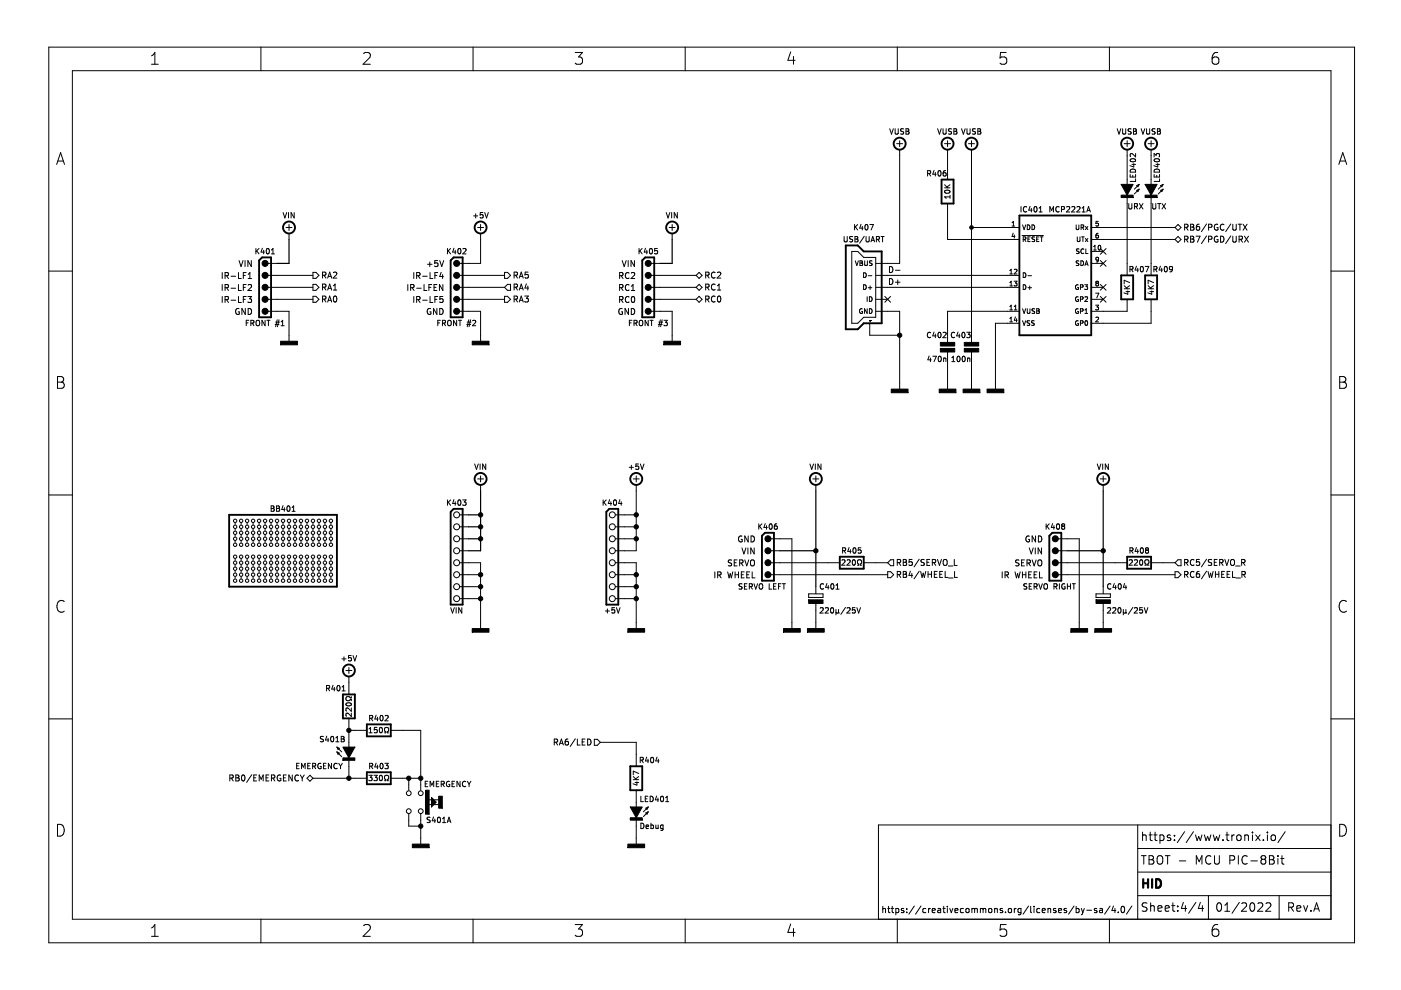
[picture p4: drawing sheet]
<svg xmlns="http://www.w3.org/2000/svg" width="297mm" height="210mm" viewBox="0 0 297 210" stroke-linecap="round" stroke-linejoin="round" font-family="sans-serif">
<path d="M.4 0h296.7v209.9h-296.7z" fill-rule="evenodd" fill="#fff" stroke="#fff" stroke-width=".21"/>
<g fill="none" stroke="#000" stroke-width=".21">
<path d="M10.3 10h276.9v189.9h-276.9zM15.3 15h266.9v179.9h-266.9zM32.1 11.8l.7-.7v2.5M32.1 13.6h1.4M55.3 10v5M77.1 11.4l.4-.3h.5a.68 .68 0 0 1 .4 1.1l-1.4 1.4h1.5M100.3 10v5M122 11.1h1.5l-.8 1a.68 .68 0 0 1 .8 .5v.5l-.2 .4-1 .1-.3-.2M145.3 10v5M167.6 11l-.6 1.8h1.6M168.2 12v1.6M190.2 10v5"/>
<path d="M213.3 11.1h-1.2l-.1 1.2 .4-.2 .8 .1 .2 .4-.1 .8-.3 .2h-.6l-.4-.2M235.2 10v5M258.2 11.1a.99 .99 0 0 0-1.2 1.1v.9l.2 .4 .7 .1 .4-.2 .1-.8-.2-.4-.7-.1-.5 .5M12 34.9l.8-2.5 .9 2.5M12.3 34.1h1.1M188.6 27.3l.4 1.1 .4-1.1M189.8 27.3v.9l.2 .2 .4-.2v-.9M190.1 30.5h1.3M190.7 31.7v24.1h-5M190.7 29.8v1.3M191.6 27.3h-.4l-.3 .2 .1 .3 .5 .2v.3l-.6 .1M192.1 27.3h.4l.2 .2-.2 .3 .2 .2v.2l-.2 .2h-.4z"/>
<path d="M192.1 27.8h.4M196.7 36.8l.5-.1 .1-.4-.6-.1v1.1M196.9 36.8l.4 .5M198 36.1l-.2 .8h.7M198.3 36.6v.7M198.8 27.3l.4 1.1 .4-1.1M199 36.3l.1-.1a.61 .61 0 0 1 .4 .6 .61 .61 0 0 1-.4 .5l-.2-.4zM199.9 27.3v.9l.3 .2 .4-.2v-.9M200.3 30.5h1.2M200.3 39.8h1.1M200.3 39.2l.6 .6M200.5 36.2h-.3l-.2 .3v.6l.2 .2 .4-.1-.1-.5-.3-.1-.2 .2"/>
<path d="M200.9 29.8v1.3M200.9 31.7v6.4M201.4 39.2l-.6 .5M201.7 27.3h-.4l-.2 .2 .1 .3 .5 .2v.3l-.6 .1M202.2 27.3h.4l.2 .2-.2 .3 .2 .2 .1 .2-.2 .2h-.5zM202.2 27.8h.4M203.9 27.3l.4 1.1 .3-1.1M205 27.3v.9l.2 .2 .5-.2v-.9M205.3 30.5h1.3M206 29.8v1.3M206 31.7v41.3M206.8 27.3h-.4l-.2 .2 .1 .3 .5 .2v.3l-.6 .1"/>
<path d="M207.3 27.3h.4l.2 .2-.2 .3 .2 .2 .1 .2-.2 .2h-.5zM207.3 27.8h.4M236.9 27.3l.4 1.1 .3-1.1M238 27.3v.9l.2 .2 .5-.2v-.9M238.3 30.5h1.3M239 29.8v1.3M239 31.7v7.6M239.6 37v.5h1.2v-.5M239.7 36.1a.62 .62 0 0 1 .7-.2 .62 .62 0 0 1 .4 .6h-1.2zM239.7 33.8a.55 .55 0 0 1 .7-.2 .55 .55 0 0 1 .3 .5 .56 .56 0 0 1-.6 .3 .56 .56 0 0 1-.4-.6zM239.8 27.3h-.4l-.2 .2 .1 .3 .5 .2v.3l-.6 .1M240 34.9h.8"/>
<path d="M240.2 37.2v.3M240.3 27.3h.4l.2 .2-.2 .3 .2 .2 .1 .2-.2 .2h-.5zM240.3 27.8h.4M240.4 34.7v.7l-.8-.3M240.8 32.6v.7l-.9-.7-.3 .2 .1 .4M240.8 37.9v.6h-1.2M241 39.3l.5-.2-.2 .5zM241.5 39.1l-1 1M241.9 27.3l.4 1.1 .4-1.1M243.1 27.3v.9l.2 .2 .5-.2v-.9M243.4 30.5h1.3M244.1 29.8v1.3"/>
<path d="M244.1 31.7v7.6M244.7 33.3v-.7l.4 .3 .1-.3h.5l.1 .2-.1 .5M244.7 37v.5h1.1v-.5M244.8 33.8a.55 .55 0 0 1 .6-.2 .55 .55 0 0 1 .4 .5 .56 .56 0 0 1-.7 .3 .56 .56 0 0 1-.4-.6zM244.9 36a.6 .6 0 0 1 .6-.1 .6 .6 0 0 1 .3 .6h-1.1zM244.9 27.3l-.6 .1v.3l.5 .3 .1 .2-.2 .2h-.5M245.1 34.9h.7M245.2 37.2v.3M245.4 27.3h.4l.2 .2-.2 .3 .2 .2 .1 .2-.3 .2h-.4zM245.4 27.8h.4M245.5 34.7v.7l-.9-.3M245.8 37.9v.6h-1.1"/>
<path d="M246.1 39.3l.5-.2-.3 .5zM246.6 39.1l-1 1M283.9 34.9l.8-2.5 .8 2.5M284.1 34.1h1.2M10.3 57.5h5M47.1 57.8v1.3M47.7 58.5l.6-.1 .1-.5-.7-.1v1.3M48 58.5l.4 .6M49 58.6h1M50.6 57.8v1.3h.6M50.7 55.2l.4 1.3 .4-1.3M51.6 58.4h.4"/>
<path d="M52 55.2v1.3M52.2 57.8h-.6v1.3M52.6 59.1h.7M52.6 58.1l.4-.3v1.3M53.3 55.2v1.3l-.7-1.3v1.3M54.3 52.7v1.1M54.4 53.2l.5 .6M54.9 52.7l-.6 .6M55.6 52.6l-.2 .8h.7M55.9 53.1v.7M56.6 52.8l.1-.1a.61 .61 0 0 1 .4 .6 .61 .61 0 0 1-.4 .5l-.3-.4zM56.8 55.8h1.9"/>
<path d="M56.8 58.4h9.6M57.5 53.8h.7M57.5 53l.4-.3v1.1M60 45.1l.4 1.1 .4-1.1M60.6 48.2h1.3M61.2 45.1v1.1M61.3 47.6v1.3M61.3 49.5v1.3M62.4 45.1v1.1l-.7-1.1v1.1M66.4 57.8h.6l.6 .6-.6 .6h-.6zM68.4 58.4l.6-.1 .1-.5-.7-.1v1.3M68.7 58.4l.4 .6"/>
<path d="M69.5 59l.4-1.3 .4 1.3M69.6 58.6h.6M70.7 57.8l.5-.1 .2 .4-.8 .9h.8M87.7 57.8v1.3M88.3 58.5l.6-.1 .1-.5-.7-.1v1.3M88.6 58.5l.5 .6M89.6 58.6h1M90.6 56h1M91.1 55.6v.9M91.2 57.8v1.3h.6M92.2 58.4h.4M92.8 55.2h-.6l-.1 .7 .6-.1 .1 .6-.2 .1-.5-.1"/>
<path d="M92.8 57.8h-.6v1.3M93.2 55.2l.5 1.3 .4-1.3M93.5 57.7l-.3 .9h.8M93.8 58.2v.9M94.9 52.7v1.1M95 53.2l.5 .6M95.5 52.7l-.6 .6M96.2 52.6l-.2 .8h.7M96.5 53.1v.7M97.2 52.8l.1-.1a.61 .61 0 0 1 .4 .6 .61 .61 0 0 1-.4 .5l-.2-.4zM97.5 58.4h9.5M98.2 52.8l.4-.1 .2 .3-.7 .8h.7"/>
<path d="M100.4 45.8h.9M100.9 45.3v.9M101.3 48.2h1.2M101.9 47.6v1.3M101.9 49.5v6.3h-4.4M102.4 45.1h-.6v.5h.5l.1 .5-.2 .1-.4-.1M102.8 45.1l.4 1.1 .3-1.1M107 57.8h.6l.6 .6-.6 .6h-.6zM109 58.4l.6-.1 .1-.5-.7-.1v1.3M109.3 58.4l.4 .6M110.1 59l.4-1.3 .4 1.3M110.2 58.6h.6"/>
<path d="M112 57.7h-.6l-.1 .6 .6-.1 .1 .6-.2 .2-.5-.2M131.4 58.5l.6-.1v-.5l-.6-.1v1.3M131.7 58.5l.4 .6M131.9 55.2l.4 1.3 .5-1.3M133.2 55.2v1.3M133.4 57.9a.56 .56 0 0 0-.8 .5 .56 .56 0 0 0 .8 .5M133.8 57.9l.5-.1 .3 .3-.8 1h.8M134.5 55.2v1.3l-.7-1.3v1.3M135.5 52.7v1.1M135.7 53.2l.4 .6M136.1 52.7l-.6 .6M136.9 52.6l-.3 .8h.7"/>
<path d="M137.1 53.1v.7M137.8 52.8l.2-.1a.61 .61 0 0 1 .4 .6 .61 .61 0 0 1-.4 .5l-.3-.4zM138.1 55.8h1.9M138.1 58.4h9.5M139.4 52.7h-.6v.5h.5l.1 .5-.2 .1-.4-.1M141.3 45.1l.3 1.1 .4-1.1M141.9 48.2h1.2M142.4 45.1v1.1M142.5 47.6v1.3M142.5 49.5v1.3M143.6 45.1v1.1l-.7-1.1v1.1M148.2 57.8l.7 .6-.7 .6-.6-.6z"/>
<path d="M149.6 58.4l.6-.1 .1-.5-.7-.1v1.3M149.9 58.4l.4 .6M151.6 57.8a.56 .56 0 0 0-.8 .5 .56 .56 0 0 0 .8 .5M152.1 57.8l.5-.1 .2 .4-.8 .9h.8M179 50.1v1l.2 .2 .4-.2v-1M180.6 53.3h1.3l1.2 1.3h2.6v12.7h-2.6l-1.2 1.2h-1.3zM180.8 50.2l-.6 .1v.3l.5 .2 .1 .3-.2 .2-.5-.1M181.2 47.6v1.2M181.3 50.1h.4l.2 .3-.2 .3 .2 .1v.3l-.2 .2h-.4zM181.3 50.7h.4M181.3 55.3l.4 1 .3-1M181.4 48.1l.4 .7"/>
<path d="M181.8 47.6l-.6 .7M182.3 55.3h.4l.2 .2-.2 .3 .2 .3-.2 .2h-.4zM182.3 55.8h.4M182.6 47.5l-.3 .9h.7M182.8 48v.8M183.1 57.8a.5 .5 0 0 1 .6 .5 .5 .5 0 0 1-.6 .5zM183.2 50.1l-.9 1.5M183.3 55.3v.8l.2 .2 .4-.2v-.8M183.5 47.7l.1-.1a.61 .61 0 0 1 .4 .6 .61 .61 0 0 1-.4 .6l-.2-.5zM183.6 50.1v1l.2 .2 .5-.2v-1M184.1 58.5h.8M184.4 55.7h.1"/>
<path d="M184.4 47.6h.8l-.5 1.2M184.4 55.7l.4 .2 .1 .2-.2 .2h-.4M184.7 51.3l.3-1.2 .4 1.2M184.8 51h.5M184.9 55.3h-.5v.4M185.7 58.4h30.4M185.8 50.7h.6v-.4l-.6-.2v1.2M186.1 50.7l.4 .6M186.8 50.1h.7M187.1 50.1v1.2M188.6 56.5a.64 .64 0 0 1 .7 .7 .64 .64 0 0 1-.7 .6zM188.6 59.1a.64 .64 0 0 1 .7 .6 .64 .64 0 0 1-.7 .6z"/>
<path d="M189.9 59.8h.9M189.9 57.3h.9M190.3 59.4v.9M200.3 40.5a.56 .56 0 0 1 .7-.3 .56 .56 0 0 1 .4 .6 .56 .56 0 0 1-.7 .3 .56 .56 0 0 1-.4-.6zM200.9 43.2v7.6h15.2M201.4 41.4v.7M201.4 41.7h-1.1l.3 .4M206 48.2h10.1M214.1 57.4l.3-.3v1M214.1 59.9l.3-.3v1M214.1 58.1h.6M214.6 47.9h.5"/>
<path d="M214.6 47.2l.3-.3v1M214.8 49.4l-.2 .7h.6M215 59.6h.6l-.3 .4 .3 .1v.4h-.6M215.1 49.8v.7M215.1 57.2l.3-.1 .2 .3-.6 .7h.6M216.5 43.8v1.1M216.7 49.9h4.5M216.8 47.7l.3 1 .4-1M216.9 50.7h.5l.1-.4-.6-.1v1M216.9 57.8a.5 .5 0 0 1 .6 .5 .5 .5 0 0 1-.6 .5zM217.2 50.7l.3 .5M217.7 43.9a.51 .51 0 0 0-.7 .5 .51 .51 0 0 0 .7 .4"/>
<path d="M217.8 47.7a.5 .5 0 0 1 .6 .5 .5 .5 0 0 1-.6 .5zM217.9 58.5h.8M217.9 50.7h.4M218.4 43.7l-.3 .9h.7M218.4 50.2h-.5v1h.5M218.7 44.2v.7M218.8 47.7a.5 .5 0 0 1 .6 .5 .5 .5 0 0 1-.6 .5zM219.3 43.9l.2-.1a.61 .61 0 0 1 .4 .6 .61 .61 0 0 1-.4 .5l-.3-.4zM219.4 50.3h-.6a.42 .42 0 0 0 .5 .5v.4h-.5M219.8 50.7h.3M220.3 50.2h-.5v1h.5M220.3 44.9h.7"/>
<path d="M220.3 44.1l.3-.3v1.1M220.6 50.2h.5M220.8 50.2v1M222.6 44.9v-1.1l.4 .8 .4-.8v1.1M224.6 43.9a.51 .51 0 0 0-.8 .5 .51 .51 0 0 0 .8 .4M225.1 44.4l.5-.1 .1-.4-.6-.1v1.1M226.1 43.9l.5-.1 .2 .3-.7 .8h.7M227.2 43.9l.5-.1 .2 .3-.7 .8h.7M228.2 47.7v.8l.2 .2 .3-.2v-.8M228.2 55.7h.1M228.3 55.7l.3 .2 .1 .2-.2 .2h-.3M228.3 43.9l.5-.1 .2 .3-.7 .8h.7"/>
<path d="M228.4 50.2v.8l.2 .2 .4-.2v-.8M228.7 55.3h-.4l-.1 .4M228.8 52.8l-.5 .1a.42 .42 0 0 0 .4 .5v.3h-.5M229.2 55.3a.5 .5 0 0 1 .5 .5 .5 .5 0 0 1-.5 .5zM229.2 48.2h.5v-.4l-.5-.1v1M229.3 50.2h.6M229.4 44.1l.4-.3v1.1M229.4 44.9h.7M229.5 48.2l.3 .5M229.6 50.2v1M229.8 52.9a.44 .44 0 0 0-.6 .4 .44 .44 0 0 0 .6 .4M230 56.3l.4-1 .3 1"/>
<path d="M230.1 48l.5 .7M230.1 50.6l.5 .6M230.1 56h.5M230.2 52.8v1h.5M230.4 44.9l.4-1.1 .4 1.1M230.5 44.6h.6M230.6 48l-.5 .7M230.6 50.6l-.5 .6M231.4 48.2h17.7M231.4 55.8h2.5M231.4 53.3h2.5M231.4 50.8h17.7"/>
<path d="M231.9 53h.5M231.9 52.3l.3-.3v1M232.8 49.5l-.4 .2-.1 .6 .2 .2 .4-.1-.1-.5h-.3l-.2 .1M232.9 46.9h-.5l-.1 .5h.5l.1 .4h-.6M232.9 52.1l.2-.1a.49 .49 0 0 1 .3 .5 .49 .49 0 0 1-.4 .5l-.2-.4zM232.9 55l-.2 .2-.3-.1v-.5l.3-.1 .2 .2v.6l-.5 .2M233.3 52.7l1.2 1.2M233.3 55.2l1.2 1.3M234.5 52.7l-1.2 1.2M234.5 55.2l-1.2 1.3M239 41.9v16.5M239.3 43.2v.9l.2 .2 .5-.2v-.9"/>
<path d="M239.5 59.9l-1.2-.5v.8M239.6 57.1l.5-.1 .1-.4-.6-.1v1.1M239.8 57.1l.4 .5M240.5 43.8l.6-.1v-.4l-.6-.1v1.1M240.8 43.8l.4 .5M240.9 56.4l-.2 .9h.7M241 40.4l.5-.3-.2 .5zM241.2 56.9v.7M241.5 40.1l-1 1M241.6 43.2l.7 1.1M241.9 56.6l.1-.1a.61 .61 0 0 1 .4 .6 .61 .61 0 0 1-.4 .5l-.2-.4zM242.3 43.2l-.7 1.1"/>
<path d="M242.8 56.5h.8l-.5 1.1M244.1 41.9v16.5M244.4 43.2v.9l.2 .2 .5-.2v-.9M244.6 59.9l-1.2-.5v.8M244.7 57.1l.5-.1 .1-.4-.6-.1v1.1M244.9 57.1l.4 .5M245.4 43.2h.7M245.8 43.2v1.1M246 56.4l-.3 .9h.8M246.1 40.4l.5-.3-.3 .5zM246.3 56.9v.7M246.4 43.2l.7 1.1"/>
<path d="M246.6 40.1l-1 1M246.9 56.6l.2-.1a.61 .61 0 0 1 .4 .6 .61 .61 0 0 1-.4 .5l-.3-.4zM247.1 43.2l-.7 1.1M248.6 57l-.2 .2-.4-.1v-.5l.4-.1 .2 .2-.1 .7-.1 .2h-.4M249.8 47.6l.6 .6-.6 .7-.7-.7zM249.8 50.1l.6 .7-.6 .6-.7-.6zM251.2 50.7h.6v-.5l-.6-.1v1.2M251.2 48.2l.6-.1v-.4l-.6-.2v1.3M251.5 50.7l.4 .6M251.5 48.2l.4 .6M252.4 47.5h.5l.2 .3-.2 .3 .2 .2 .1 .3-.3 .2h-.5zM252.4 50.7h.5"/>
<path d="M252.4 50.1h.5l.2 .2-.2 .4 .2 .1 .1 .3-.3 .2h-.5zM252.4 48.1h.5M253.6 50.1h.8l-.5 1.2M254.2 47.5l-.3 .1-.2 .2-.1 .8 .3 .2 .4-.1-.1-.6-.3-.1-.3 .3M255.8 50l-1.1 1.6M255.8 47.5l-1.1 1.6M256.2 48.2l.6-.1 .1-.4-.7-.2v1.3M256.2 50.7h.6l.1-.5-.7-.1v1.2M258.2 50.1a.58 .58 0 0 0-.8 .6 .58 .58 0 0 0 .8 .5v-.4h-.2M258.2 47.6a.58 .58 0 0 0-.8 .6 .58 .58 0 0 0 .8 .5v-.4h-.2M258.8 50.1a.64 .64 0 0 1 .7 .6 .64 .64 0 0 1-.7 .6zM259.5 47.7a.56 .56 0 0 0-.8 .5 .56 .56 0 0 0 .8 .5"/>
<path d="M261 50l-1.1 1.6M261 47.5l-1.1 1.6M261.4 47.5v1.1l.2 .2 .4-.1 .1-.1v-1.1M261.4 50.1v1l.2 .2h.4l.1-.2v-1M262.5 47.5h.8M262.7 50.7h.6l.1-.5-.7-.1v1.2M262.9 47.5v1.3M263 50.7l.4 .6M263.6 47.5l.8 1.3M263.9 50.1l.8 1.2M264.4 47.5l-.8 1.3M264.7 50.1l-.8 1.2"/>
<path d="M282.2 57.5h5M12.2 79.8h.8a.61 .61 0 0 1 .5 .6 .61 .61 0 0 1-.5 .6 .67 .67 0 0 1 .6 .6 .67 .67 0 0 1-.5 .7h-.9zM47.1 60.3v1.3M47.1 62.9v1.2M47.7 63.5h.6l.1-.5-.7-.1v1.2M47.7 61l.6-.1 .1-.5-.7-.1v1.3M48 61l.4 .6M48 63.5l.4 .6M49 63.6h1M49 61.1h1M50.6 60.3v1.3h.6M50.6 62.9v1.2h.6"/>
<path d="M50.7 65.5a.58 .58 0 0 0-.8 .5 .58 .58 0 0 0 .8 .6v-.5h-.2M51.6 63.5h.4M51.6 60.9h.4M52 65.4v1.3l-.7-1.3v1.3M52.2 60.3h-.6v1.3M52.2 62.9h-.6v1.2M52.2 68.5h.4M52.6 62.9h.7l-.4 .4 .4 .2v.5l-.2 .1-.5-.1M52.6 60.4l.5-.1 .2 .4-.7 .9h.7M52.6 65.4a.64 .64 0 0 1 .7 .6 .64 .64 0 0 1-.7 .7zM52.8 67.9h-.6v1.2M53.2 68.5h.5l.1-.5-.6-.1v1.2"/>
<path d="M53.5 68.5l.3 .6M54.3 68.1l.3-.2 .4 .2 .1 .6-.2 .3-.3 .1-.3-.2zM56.2 67.9v1.2l-.7-1.2v1.2M56.6 67.9h.6M56.8 66h4.5v6.3M56.8 60.9h9.6M56.8 63.5h9.6M56.9 67.9v1.2M58.3 68.8h.9M58.4 68.3h.9M58.8 67.8l-.4 1.5M59.2 67.8l-.4 1.5"/>
<path d="M59.6 69.1h.7M59.6 68.2l.3-.3v1.2M66.4 60.3h.6l.6 .6-.6 .7h-.6zM66.4 62.8h.6l.6 .7-.6 .6h-.6zM68.4 60.9l.6-.1 .1-.4-.7-.2v1.3M68.4 63.4h.6l.1-.5-.7-.1v1.2M68.7 63.4l.4 .6M68.7 60.9l.4 .6M69.5 64l.4-1.2 .4 1.2M69.5 61.5l.4-1.3 .4 1.3M69.6 63.7h.6M69.6 61.1h.6"/>
<path d="M70.7 61.5h.7M70.7 60.6l.3-.4v1.3M70.8 62.9l.2-.1a.68 .68 0 0 1 .4 .6 .68 .68 0 0 1-.4 .6l-.3-.4zM86.5 60.3v1.3M87.1 61l.6-.1v-.5l-.6-.1v1.3M87.4 61l.4 .6M87.7 62.9v1.2M88.3 61.1h1M88.3 63.5h.6l.1-.5-.7-.1v1.2M88.6 63.5l.5 .6M89.6 63.6h1M89.9 60.3v1.3h.6"/>
<path d="M90.9 60.9h.5M91.2 62.9v1.2h.6M91.3 65.5a.58 .58 0 0 0-.7 .5 .58 .58 0 0 0 .8 .6v-.5h-.3M91.5 60.3h-.6v1.3M92 60.9h.4M92.2 63.5h.4M92.6 60.3h-.6v1.3h.6M92.6 65.4v1.3l-.7-1.3v1.3M92.8 62.9h-.6v1.2M92.8 68.5h.4M93.2 65.4a.64 .64 0 0 1 .8 .6 .64 .64 0 0 1-.8 .7zM93.4 67.9h-.6v1.2"/>
<path d="M93.8 68.5h.6v-.5l-.6-.1v1.2M93.9 62.9h-.6l-.1 .6 .6-.1 .1 .6-.2 .1-.5-.1M93.9 60.3v1.3l-.7-1.3v1.3M94.1 68.5l.4 .6M95 68.1l.2-.2 .4 .2 .1 .6-.2 .3-.3 .1-.2-.2zM96.8 67.9v1.2l-.6-1.2v1.2M97.2 67.9h.7M97.5 66h4.4v6.3M97.5 60.9h9.5M97.5 63.5h9.5M97.5 67.9v1.2M99 68.8h.8"/>
<path d="M99.1 68.3h.8M99.4 67.8l-.3 1.5M99.8 67.8l-.4 1.5M100.2 68l.4-.1 .3 .3-.7 .9h.7M107 62.8h.6l.6 .7-.6 .6h-.6zM107.6 60.3h.6v1.3h-.6l-.6-.7zM109 60.9l.6-.1 .1-.4-.7-.2v1.3M109 63.4h.6l.1-.5-.7-.1v1.2M109.3 63.4l.4 .6M109.3 60.9l.4 .6M110.1 64l.4-1.2 .4 1.2M110.1 61.5l.4-1.3 .4 1.3"/>
<path d="M110.2 63.7h.6M110.2 61.1h.6M111.2 62.8h.8l-.4 .5 .4 .1v.5l-.2 .1-.6-.1M111.6 60.2l-.3 .9h.8M111.9 60.7v.8M131.4 61l.6-.1v-.5l-.6-.1v1.3M131.4 63.5h.6v-.5l-.6-.1v1.2M131.7 61l.4 .6M131.7 63.5l.4 .6M131.9 65.5a.58 .58 0 0 0-.7 .5 .58 .58 0 0 0 .8 .6v-.5h-.3M133.2 65.4v1.3l-.7-1.3v1.3M133.4 60.4a.56 .56 0 0 0-.8 .6 .56 .56 0 0 0 .8 .5"/>
<path d="M133.4 63a.56 .56 0 0 0-.8 .5 .56 .56 0 0 0 .8 .5M133.4 68.5h.4M133.8 65.4a.64 .64 0 0 1 .8 .6 .64 .64 0 0 1-.8 .7zM133.8 61.6h.8M133.8 60.7l.4-.4v1.3M134 63l.2-.1a.68 .68 0 0 1 .4 .6 .68 .68 0 0 1-.4 .6l-.4-.5zM134 67.9h-.6v1.2M134.4 68.5h.6v-.5l-.6-.1v1.2M134.7 68.5l.4 .6M135.6 68.1l.2-.2 .4 .2 .1 .6-.2 .3-.3 .1-.2-.2zM137.4 67.9v1.2l-.6-1.2v1.2M137.8 67.9h.7"/>
<path d="M138.1 60.9h9.5M138.1 63.5h9.5M138.1 66h4.4v6.3M138.1 67.9v1.2M139.6 68.8h.8M139.7 68.3h.8M140 67.8l-.3 1.5M140.4 67.8l-.3 1.5M140.8 67.9h.7l-.4 .4 .3 .2v.5l-.1 .1-.5-.1M147.6 63.5l.6-.7 .7 .7-.7 .6zM147.6 60.9l.6-.6 .7 .6-.7 .7zM149.6 60.9l.6-.1 .1-.4-.7-.2v1.3"/>
<path d="M149.6 63.4h.6l.1-.5-.7-.1v1.2M149.9 60.9l.4 .6M149.9 63.4l.4 .6M151.6 62.9a.56 .56 0 0 0-.8 .5 .56 .56 0 0 0 .8 .5M151.6 60.4a.56 .56 0 0 0-.8 .5 .56 .56 0 0 0 .8 .5M152.1 61.5h.7M152.1 60.6l.4-.4v1.3M152.2 62.9l.2-.1a.68 .68 0 0 1 .4 .6 .68 .68 0 0 1-.4 .6l-.3-.4zM182.8 65.5a.45 .45 0 0 0-.6 .5 .45 .45 0 0 0 .7 .4v-.4h-.2M183.1 60.4a.5 .5 0 0 1 .6 .5 .5 .5 0 0 1-.6 .5zM183.9 62.9v1M183.9 65.5v1l-.6-1v1"/>
<path d="M184.1 61h.8M184.3 65.5a.5 .5 0 0 1 .6 .5 .5 .5 0 0 1-.6 .5zM184.3 62.9a.5 .5 0 0 1 .6 .5 .5 .5 0 0 1-.6 .5zM184.4 68h.1M184.4 68.5v2.6h6.3M184.5 60.6v.8M185.7 60.9h30.4M185.7 63.5h2.5M185.7 66h5v16.5M187.6 62.9l1.2 1.2M188.8 62.9l-1.2 1.2M197 75.5l-.3 .8h.7"/>
<path d="M197.3 75.9v.8M197.3 70.6a.51 .51 0 0 0-.7 .4 .51 .51 0 0 0 .7 .5M197.8 75.5h.7l-.5 1.2M198 70.4l-.2 .8h.7M198.3 70.8v.8M199 70.6l.1-.1a.61 .61 0 0 1 .4 .5 .61 .61 0 0 1-.4 .6l-.2-.4zM199 75.6l.2-.1a.61 .61 0 0 1 .4 .6 .61 .61 0 0 1-.4 .6l-.3-.5zM200 70.6l.4-.1 .2 .3-.7 .8h.7M200.1 76h.4l.1 .7M200.1 75.9v.8M200.9 74.3v8.2M201.8 76.7h.7"/>
<path d="M201.8 75.9l.3-.4v1.2M202.4 70.6a.51 .51 0 0 0-.7 .4 .51 .51 0 0 0 .7 .5M203 75.6l.2-.1a.61 .61 0 0 1 .4 .6 .61 .61 0 0 1-.4 .6l-.3-.5zM203.1 70.4l-.3 .8h.8M203.4 70.8v.8M204 70.6l.2-.1a.61 .61 0 0 1 .4 .5 .61 .61 0 0 1-.4 .6l-.3-.4zM204.1 75.6l.2-.1a.61 .61 0 0 1 .4 .6 .61 .61 0 0 1-.4 .6l-.3-.5zM205 70.5h.7l-.4 .4 .3 .1v.5l-.1 .1-.5-.1M205.1 75.9v.8M205.1 76h.5v.7M206 74.3v8.2M214.1 67.5l.3-.3v1"/>
<path d="M214.1 65.7h.6M214.1 65l.3-.3v1M214.1 60.6h.6M214.1 68.2h.6M215.1 65.7h.5M215.1 65l.2-.3v1M215.3 67.2l-.2 .7h.6M215.5 67.6v.6M216.1 68.5h-5v14M216.1 66h-15.2v7M216.8 65.5l.3 1 .4-1M216.8 68l.3 1 .4-1"/>
<path d="M216.9 60.4a.5 .5 0 0 1 .6 .5 .5 .5 0 0 1-.6 .5zM217.8 65.5v.8l.2 .2 .4-.2v-.8M217.9 61h.8M218.3 68l-.5 .1a.42 .42 0 0 0 .5 .5l-.1 .3h-.4M218.3 60.6v.8M219.3 68l-.5 .1a.42 .42 0 0 0 .4 .5v.3h-.5M219.4 65.5l-.6 .1a.42 .42 0 0 0 .5 .5v.3h-.5M219.8 65.5h.3l.2 .1-.2 .3 .3 .4-.2 .2h-.4zM219.8 65.9h.3M228.6 65.5a.45 .45 0 0 0-.6 .5 .45 .45 0 0 0 .6 .4v-.4h-.1M228.6 60.4a.45 .45 0 0 0-.6 .5 .45 .45 0 0 0 .6 .4v-.4h-.1M228.6 63a.45 .45 0 0 0-.6 .4 .45 .45 0 0 0 .6 .4v-.3h-.1"/>
<path d="M228.6 68a.45 .45 0 0 0-.6 .5 .45 .45 0 0 0 .6 .4v-.3h-.1M229.1 60.9h.4l.1-.4-.5-.1v1M229.1 63.4h.4l.1-.4-.5-.1v1M229.1 66l.4-.1 .1-.3-.5-.1v1M229.1 68.5h.4l.1-.4-.5-.1v1M230 60.4h.6l-.3 .4 .2 .1v.4h-.5M230 63l.4-.1 .2 .3-.6 .7h.6M230 66.5h.6M230 65.7l.3-.2v1M230.2 68h.1a.49 .49 0 0 1 .3 .5 .49 .49 0 0 1-.4 .4l-.2-.3zM231.4 60.9h2.5M231.4 63.5h2.5"/>
<path d="M232.3 64.7h.6l-.3 .4 .3 .1v.4h-.6M232.3 62.2h.7l-.5 1M232.3 67.3l.4-.1 .2 .3-.6 .7h.6M232.5 60.1l-.2 .1 .2 .4 .4-.2-.2-.3M232.5 60.1l-.2-.2 .2-.3 .4 .2-.2 .3M232.5 60.1h.2M233.3 62.9l1.2 1.2M233.3 60.3l1.2 1.2M234.5 62.9l-1.2 1.2M234.5 60.3l-1.2 1.2M238.3 61.2h1.2M238.3 60.6l.7 .6"/>
<path d="M238.7 61.8h.8M239 63.5v2.5h-7.6M239.1 61.7v.7l-.8-.3M239.5 60.6l-.7 .5M243.4 61.2h1.2M243.4 60.6l.7 .6M243.8 61.8h.8M244.1 63.5v5h-12.7M244.2 61.7v.7l-.8-.3M244.6 60.6l-.7 .5M284 79.8h.9a.61 .61 0 0 1 .5 .6 .61 .61 0 0 1-.5 .6 .67 .67 0 0 1 .6 .6 .67 .67 0 0 1-.5 .7h-1zM12.2 81h.8"/>
<path d="M100.6 98.4l.4 1.1 .4-1.1M101.8 98.4v1.1M103 98.4v1.1l-.7-1.1v1.1M133.4 99.1h.9M133.9 98.6v.9M135.4 98.4h-.6v.5h.5l.1 .5-.2 .1-.4-.1M135.8 98.4l.4 1.1 .3-1.1M171.7 98.4l.4 1.1 .4-1.1M172.9 98.4v1.1M174.1 98.4v1.1l-.7-1.1v1.1M232.6 98.4l.4 1.1 .4-1.1M233.8 98.4v1.1"/>
<path d="M235 98.4v1.1l-.7-1.1v1.1M284 81h.9M10.3 104.9h5M49.9 110.9v.3M49.9 112.2v.3M49.9 113.5v.2M49.9 114.7v.3M49.9 118.6v.2M49.9 119.8v.3M51.1 110.9v.3M51.1 112.2v.3M51.1 113.5v.2"/>
<path d="M51.1 114.7v.3M51.1 118.6v.2M51.1 119.8v.3M52.4 110.9v.3M52.4 112.2v.3M52.4 113.5v.2M52.4 114.7v.3M52.4 118.6v.2M52.4 119.8v.3M53.7 110.9v.3M53.7 112.2v.3M53.7 113.5v.2"/>
<path d="M53.7 114.7v.3M53.7 118.6v.2M53.7 119.8v.3M54.9 110.9v.3M54.9 112.2v.3M54.9 113.5v.2M54.9 114.7v.3M54.9 118.6v.2M54.9 119.8v.3M56.2 110.9v.3M56.2 112.2v.3M56.2 113.5v.2"/>
<path d="M56.2 114.7v.3M56.2 118.6v.2M56.2 119.8v.3M57.5 110.9v.3M57.5 112.2v.3M57.5 113.5v.2M57.5 114.7v.3M57.5 118.6v.2M57.5 119.8v.3M57.5 107.3h.4l.2 .2-.2 .3 .2 .1v.3l-.2 .2h-.4zM57.5 107.8h.4M58.6 107.3h.4l.2 .2-.2 .3 .2 .1 .1 .3-.2 .2h-.5z"/>
<path d="M58.6 107.8h.4M58.7 110.9v.3M58.7 112.2v.3M58.7 113.5v.2M58.7 114.7v.3M58.7 118.6v.2M58.7 119.8v.3M60 110.9v.3M60 112.2v.3M60 113.5v.2M60 114.7v.3M60 118.6v.2"/>
<path d="M60 119.8v.3M60 107.2l-.3 .8h.7M60.3 107.6v.8M60.9 107.4l.2-.1a.61 .61 0 0 1 .4 .5 .61 .61 0 0 1-.4 .6l-.3-.4zM61.3 110.9v.3M61.3 112.2v.3M61.3 113.5v.2M61.3 114.7v.3M61.3 118.6v.2M61.3 119.8v.3M61.9 108.4h.7M61.9 107.6l.4-.3v1.1"/>
<path d="M62.5 110.9v.3M62.5 112.2v.3M62.5 113.5v.2M62.5 114.7v.3M62.5 118.6v.2M62.5 119.8v.3M63.8 110.9v.3M63.8 112.2v.3M63.8 113.5v.2M63.8 114.7v.3M63.8 118.6v.2M63.8 119.8v.3"/>
<path d="M65.1 110.9v.3M65.1 112.2v.3M65.1 113.5v.2M65.1 114.7v.3M65.1 118.6v.2M65.1 119.8v.3M66.4 110.9v.3M66.4 112.2v.3M66.4 113.5v.2M66.4 114.7v.3M66.4 118.6v.2M66.4 119.8v.3"/>
<path d="M67.6 110.9v.3M67.6 112.2v.3M67.6 113.5v.2M67.6 114.7v.3M67.6 118.6v.2M67.6 119.8v.3M68.9 110.9v.3M68.9 112.2v.3M68.9 113.5v.2M68.9 114.7v.3M68.9 118.6v.2M68.9 119.8v.3"/>
<path d="M70.2 110.9v.3M70.2 112.2v.3M70.2 113.5v.2M70.2 114.7v.3M70.2 118.6v.2M70.2 119.8v.3M94.9 106v1.1M95 106.5l.5 .6M95.5 106l-.6 .6M96.2 105.9l-.2 .9h.7M96.5 106.4v.7M97.2 106.1l.1-.1a.61 .61 0 0 1 .4 .6 .61 .61 0 0 1-.4 .5l-.2-.4z"/>
<path d="M97.5 114.2h1.9M97.5 116.8h1.9M97.5 119.3h4.4v14M97.5 109.2h1.9M97.5 111.7h1.9M98.1 106h.7l-.4 .4 .4 .1v.5l-.2 .1-.5-.1M101.3 101.5h1.2M101.9 100.9v1.3M101.9 102.8v1.3M127.9 106v1.1M128 106.5l.5 .6M128.5 106l-.6 .6"/>
<path d="M129.2 105.9l-.2 .9h.7M129.5 106.4v.7M130.2 106.1l.1-.1a.61 .61 0 0 1 .4 .6 .61 .61 0 0 1-.4 .5l-.2-.4zM130.5 114.2h4.4M130.5 119.3h4.4v14M130.5 109.2h4.4M130.5 111.7h4.4M131.4 105.9l-.2 .9h.7M131.7 106.4v.7M134.3 101.5h1.2M134.9 102.8v14h-4.4M134.9 100.9v1.3"/>
<path d="M155.1 118.8h-.6v.4l.5 .2 .1 .3-.2 .3-.5-.1M155.7 119.3h.4M156.3 118.7h-.6v1.3h.6M156.8 119.4l.6-.1 .1-.5-.7-.1v1.3M157.1 119.4l.4 .6M157.3 113.7a.58 .58 0 0 0-.7 .6 .58 .58 0 0 0 .8 .5v-.4h-.3M157.3 116.2l.4 1.2 .4-1.2M157.9 118.7l.4 1.3 .5-1.3M158.6 116.2v1.2M158.6 113.6v1.3l-.7-1.3v1.3M159.2 118.9l.2-.2a.43 .43 0 0 1 .6 .4v.5a.42 .42 0 0 1-.5 .4 .42 .42 0 0 1-.4-.4zM159.2 113.6a.64 .64 0 0 1 .8 .7 .64 .64 0 0 1-.8 .6z"/>
<path d="M159.9 116.2v1.2l-.7-1.2v1.2M160.9 111.1v1.1M161 111.6l.5 .6M161.5 111.1l-.6 .6M162.2 111l-.2 .8h.7M162.5 111.5v.7M163.2 111.2l.1-.1a.61 .61 0 0 1 .4 .5 .61 .61 0 0 1-.4 .6l-.2-.4zM163.5 114.2h4.4v19.1M163.5 116.8h1.9M163.5 119.3h14.6M164.7 111.1h-.3l-.2 .2v.7l.2 .2 .4-.1-.1-.5-.3-.1-.2 .2M172.3 101.5h1.3"/>
<path d="M173 100.9v1.3M173 102.8v1.3M178.5 118.8l.4-.1 .3 .3-.7 .8h.7M178.6 116.7h.6v-.4l-.6-.2v1.2M178.9 116.7l.4 .6M179.6 118.8l.4-.1 .3 .3-.7 .8h.7M180 116.1l-.3 .8h.8M180.3 116.5v.8M180.8 118.8l.2-.1a.61 .61 0 0 1 .4 .6 .61 .61 0 0 1-.4 .5l-.3-.4zM180.9 116.3l.2-.2a.61 .61 0 0 1 .4 .6 .61 .61 0 0 1-.4 .6l-.3-.4zM181.8 119.8h.3v-.2a.49 .49 0 0 1-.3-.7 .49 .49 0 0 1 .7-.2l.2 .6-.3 .5h.3M182.5 116.1h-.5l-.1 .6 .6-.1v.6l-.1 .1-.5-.1"/>
<path d="M183.1 119.3h5.1M188.2 119.3l.6-.6h.7v1.2h-.7zM190.2 119.3l.6-.1 .1-.5-.7-.1v1.3M190.5 119.3l.5 .6M191.5 118.6h.4l.3 .3-.3 .3 .3 .1v.3l-.2 .3h-.5zM191.5 119.2h.4M193.4 118.6h-.6l-.1 .6h.6l.1 .6-.2 .1-.5-.1M194.9 118.6l-1.1 1.6M196 118.7h-.7v.4l.6 .2 .1 .3-.3 .3-.4-.1M196.5 119.2h.4M197.1 118.6h-.6v1.3h.6M197.7 119.3l.6-.1v-.5l-.6-.1v1.3"/>
<path d="M198 119.3l.4 .6M198.8 118.6l.4 1.3 .4-1.3M200 118.8l.3-.2a.43 .43 0 0 1 .5 .4v.5a.42 .42 0 0 1-.4 .4 .42 .42 0 0 1-.4-.4zM202.3 118.6v1.3h.6M216.1 118.8h-.7v.4l.5 .2 .2 .3-.3 .3-.5-.1M216.6 119.3h.4M217.2 118.7h-.6v1.3h.6M217.7 119.4l.6-.1 .1-.5-.7-.1v1.3M218 119.4l.5 .6M218.2 116.2l.4 1.2 .5-1.2M218.2 113.7a.58 .58 0 0 0-.7 .6 .58 .58 0 0 0 .8 .5v-.4h-.3M218.8 118.7l.5 1.3 .4-1.3"/>
<path d="M219.5 116.2v1.2M219.6 113.6v1.3l-.8-1.3v1.3M220.2 113.6a.64 .64 0 0 1 .7 .7 .64 .64 0 0 1-.7 .6zM220.2 118.8l.1-.1a.43 .43 0 0 1 .6 .4v.5a.42 .42 0 0 1-.4 .4 .42 .42 0 0 1-.5-.4zM220.8 116.2v1.2l-.7-1.2v1.2M221.8 111.1v1.1M222 111.6l.5 .6M222.5 111.1l-.7 .6M223.2 111l-.3 .8h.7M223.4 111.5v.7M224.1 111.2l.2-.1a.61 .61 0 0 1 .4 .5 .61 .61 0 0 1-.4 .6l-.3-.4zM224.4 114.2h4.4v19.1"/>
<path d="M224.4 116.8h1.9M224.4 119.3h14.6M225.3 111.6l-.2-.3 .2-.2 .4 .2-.2 .3M225.3 111.6l-.2 .2 .2 .4 .4-.2-.2-.4M225.3 111.6h.2M233.3 101.5h1.2M233.9 100.9v1.3M233.9 102.8v1.3M239.4 118.8l.5-.1 .2 .3-.7 .8h.7M239.6 116.7h.5l.1-.4-.6-.2v1.2M239.8 116.7l.4 .6M240.5 118.8l.5-.1 .2 .3-.7 .8h.7"/>
<path d="M240.9 116.1l-.2 .8h.7M241.2 116.5v.8M241.7 118.8l.2-.1a.61 .61 0 0 1 .4 .6 .61 .61 0 0 1-.4 .5l-.3-.4zM241.9 116.3l.1-.2a.61 .61 0 0 1 .4 .6 .61 .61 0 0 1-.4 .6l-.2-.4zM242.7 119.8h.3v-.2a.49 .49 0 0 1-.3-.7 .49 .49 0 0 1 .7-.2l.2 .6-.3 .5h.3M243.1 116.6l-.2-.2 .2-.3 .4 .3-.2 .2M243.1 116.6l-.2 .3 .2 .4 .4-.2-.2-.5M243.1 116.6h.2M244.1 119.3h5M249.1 119.3l.7-.6h.6v1.2h-.6zM251.2 119.3l.6-.1v-.5l-.6-.1v1.3M251.5 119.3l.4 .6"/>
<path d="M253.2 118.7a.56 .56 0 0 0-.8 .6 .56 .56 0 0 0 .8 .5M254.3 118.6h-.6l-.1 .6h.6l.1 .6-.2 .1-.5-.1M255.8 118.6l-1.1 1.6M256.9 118.7h-.7v.4l.6 .2 .1 .3-.2 .3-.5-.1M257.4 119.2h.5M258.1 118.6h-.7v1.3h.7M258.6 119.3l.6-.1 .1-.5-.7-.1v1.3M258.9 119.3l.4 .6M259.7 118.6l.4 1.3 .4-1.3M261 118.8l.2-.2a.43 .43 0 0 1 .5 .4v.5a.42 .42 0 0 1-.4 .4 .42 .42 0 0 1-.4-.4zM263.3 119.3l.6-.1v-.5l-.6-.1v1.3M263.6 119.3l.4 .6"/>
<path d="M282.2 104.9h5M13.6 127.5a1 1 0 0 0-1.2 0 1 1 0 0 0-.3 1.2 .94 .94 0 0 0 .5 1 .94 .94 0 0 0 1-.1M49.9 121.1v.2M49.9 122.4v.2M51.1 121.1v.2M51.1 122.4v.2M52.4 121.1v.2M52.4 122.4v.2M53.7 121.1v.2M53.7 122.4v.2M54.9 121.1v.2M54.9 122.4v.2"/>
<path d="M56.2 121.1v.2M56.2 122.4v.2M57.5 121.1v.2M57.5 122.4v.2M58.7 121.1v.2M58.7 122.4v.2M60 121.1v.2M60 122.4v.2M61.3 121.1v.2M61.3 122.4v.2M62.5 121.1v.2M62.5 122.4v.2"/>
<path d="M63.8 121.1v.2M63.8 122.4v.2M65.1 121.1v.2M65.1 122.4v.2M66.4 121.1v.2M66.4 122.4v.2M67.6 121.1v.2M67.6 122.4v.2M68.9 121.1v.2M68.9 122.4v.2M70.2 121.1v.2M70.2 122.4v.2"/>
<path d="M72.5 139.7h.9M72.9 139.3v.8M74.5 139h-.6v.5h.5l.1 .5-.2 .1-.4-.1M74.8 139l.4 1.1 .4-1.1M95.6 128.8l.3 1.2 .4-1.2M96.7 128.8v1.2M97.5 121.9h4.4M97.5 124.4h4.4M97.5 126.9h4.4M97.9 128.8v1.2l-.6-1.2v1.2M128.3 129.5h.9M128.8 129.1v.9"/>
<path d="M130.3 128.8h-.5l-.1 .6 .6-.1v.6l-.2 .1-.4-.1M130.5 121.9h4.4M130.5 124.4h4.4M130.5 126.9h4.4M130.7 128.8l.4 1.2 .4-1.2M151.6 121.3v1.2M152.2 121.9h.6v-.5l-.6-.1v1.2M152.5 121.9l.4 .6M154.3 121.3l.3 1.2 .2-.9 .3 .9 .3-1.2M155.9 121.9h.7M155.9 121.3v1.2M156.6 121.3v1.2"/>
<path d="M157.2 121.9h.4M157.3 123.8l-.6 .1v.3l.5 .2 .1 .3-.2 .2h-.4M157.8 121.3h-.6v1.2h.6M157.8 124.3h.4M158.3 121.9h.5M158.4 123.8h-.6v1.1h.6M158.9 124.4l.5-.1 .1-.4-.6-.1v1.1M158.9 121.3h-.6v1.2h.6M159.1 124.4l.4 .5M159.5 121.3v1.2h.6M159.9 123.8l.3 1.1 .4-1.1M161 123.9l.2-.1 .5 .1v.6l-.1 .4h-.4l-.2-.2z"/>
<path d="M163.1 123.8v1.1h.5M163.5 121.9h24.7M164 124.3h.4M164.6 123.8h-.6v1.1h.6M165.1 124.3h.3M165.6 123.8h-.5v1.1M165.9 123.8h.6M166.2 123.8v1.1M171.5 125.9h3v.8h-3zM173 124.4v1.5M173 127.6v5.7M173.9 128.9l.4-.1 .3 .4-.8 .8h.8"/>
<path d="M174.6 123.9a.51 .51 0 0 0-.7 .4 .51 .51 0 0 0 .7 .5M175 128.9l.4-.1 .3 .4-.8 .8h.8M175.3 123.7l-.3 .8h.8M175.6 124.1v.8M176.2 128.9l.2-.1a.61 .61 0 0 1 .4 .6 .61 .61 0 0 1-.4 .6l-.3-.5zM176.3 123.9l.1-.1a.61 .61 0 0 1 .4 .5 .61 .61 0 0 1-.4 .6l-.3-.4zM177.2 124.9h.7M177.2 124.1l.4-.3v1.1M177.2 129.8l.2 .2 .4-.2M177.2 129.2v1.2M177.8 129.8l.2 .2M177.8 129.2v.6"/>
<path d="M179.3 128.8l-1 1.5M179.6 128.9l.4-.1 .2 .4-.7 .8h.7M181.3 128.8h-.6v.6l.5-.1 .1 .6-.2 .1-.4-.1M181.7 128.8l.4 1.2 .3-1.2M188.2 121.2h.6l.7 .7-.7 .6h-.6zM190.2 121.8h.6l.1-.5-.7-.1v1.2M190.5 121.8l.5 .6M191.5 121.2h.4l.3 .2-.3 .4 .3 .1v.3l-.2 .2h-.5zM191.5 121.8h.4M193 121.1l-.3 .9h.8M193.3 121.6v.8M194.9 121.1l-1.1 1.6"/>
<path d="M195.2 121.2l.3 1.2 .2-.9 .3 .9 .3-1.2M196.8 121.8h.7M196.8 121.2v1.2M197.5 121.2v1.2M198.1 121.8h.4M198.7 121.2h-.6v1.2h.6M199.2 121.8h.5M199.8 121.2h-.6v1.2h.6M200.4 121.2v1.2h.6M201.1 120h.9M201.1 122.5h1M202.4 121.2v1.2h.6"/>
<path d="M212.5 121.3v1.2M213.1 121.9h.6l.1-.5-.7-.1v1.2M213.4 121.9l.4 .6M215.2 121.3l.3 1.2 .2-.9 .3 .9 .3-1.2M216.8 121.9h.7M216.8 121.3v1.2M217.5 121.3v1.2M217.7 123.8l-.6 .1v.3l.5 .2 .1 .3-.2 .2h-.4M218.1 121.9h.4M218.2 124.3h.4M218.7 121.3h-.6v1.2h.6M218.8 123.8h-.6v1.1h.6"/>
<path d="M219.2 124.4l.6-.1v-.4l-.6-.1v1.1M219.3 121.9h.4M219.5 124.4l.4 .5M219.9 121.3h-.6v1.2h.6M220.2 123.8l.4 1.1 .4-1.1M220.4 121.3v1.2h.6M221.4 123.9l.2-.1 .4 .1 .1 .6-.2 .4h-.3l-.2-.2zM223.5 124.4l.5-.1 .1-.4-.6-.1v1.1M223.7 124.4l.4 .5M224.4 121.9h24.7M224.6 123.8v1.1M225.8 123.8a.52 .52 0 0 0-.7 .5 .52 .52 0 0 0 .7 .5v-.4h-.2"/>
<path d="M226.3 124.3h.7M226.3 123.8v1.1M227 123.8v1.1M227.3 123.8h.7M227.7 123.8v1.1M232.4 125.9h3v.8h-3zM233.9 124.4v1.5M233.9 127.6v5.7M234.8 128.9l.5-.1 .2 .4-.7 .8h.7M235.5 123.9a.51 .51 0 0 0-.7 .4 .51 .51 0 0 0 .7 .5M235.9 128.9l.5-.1 .2 .4-.7 .8h.7M236.2 123.7l-.2 .8h.7"/>
<path d="M236.5 124.1v.8M237.1 128.9l.2-.1a.61 .61 0 0 1 .4 .6 .61 .61 0 0 1-.4 .6l-.3-.5zM237.2 123.9l.1-.1a.61 .61 0 0 1 .4 .5 .61 .61 0 0 1-.4 .6l-.2-.4zM238.2 129.8l.1 .2 .4-.2M238.2 129.2v1.2M238.4 123.7l-.2 .8h.7M238.7 124.1v.8M238.7 129.2v.6M238.7 129.8l.2 .2M240.2 128.8l-1 1.5M240.5 128.9l.5-.1 .2 .4-.7 .8h.7M242.2 128.8h-.5l-.1 .6 .6-.1v.6l-.1 .1-.5-.1"/>
<path d="M242.6 128.8l.4 1.2 .4-1.2M249.1 121.2h.7l.6 .7-.6 .6h-.7zM251.2 121.8h.6v-.5l-.6-.1v1.2M251.5 121.8l.4 .6M253.2 121.3a.56 .56 0 0 0-.8 .5 .56 .56 0 0 0 .8 .5M254.2 121.2h-.3l-.2 .3-.1 .7 .3 .2 .4-.1-.1-.6-.3-.1-.3 .3M255.8 121.1l-1.1 1.6M256.1 121.2l.3 1.2 .3-.9 .2 .9 .3-1.2M257.7 121.2v1.2M257.7 121.8h.7M258.4 121.2v1.2M259 121.8h.4"/>
<path d="M259.6 121.2h-.6v1.2h.6M260.2 121.8h.4M260.8 121.2h-.6v1.2h.6M261.3 121.2v1.2h.6M262 120h.9M262 122.5h1M263.3 121.8h.6l.1-.5-.7-.1v1.2M263.6 121.8l.4 .6M285.5 127.5a1 1 0 0 0-1.3 0 1 1 0 0 0-.3 1.2 .94 .94 0 0 0 .5 1 .94 .94 0 0 0 1.1-.1M10.3 152.4h5M68.6 156.2l-.5-.1-.2 .2 .1 .3 .5 .2v.4h-.6M69.2 145.9h.6v-.5l-.6-.1v1.2"/>
<path d="M69.3 156.1l-.3 .8h.7M69.5 145.9l.4 .6M69.6 156.5v.8M70.2 156.2l.2-.1a.61 .61 0 0 1 .4 .6 .61 .61 0 0 1-.4 .6l-.3-.5zM70.6 145.3l-.3 .8h.7M70.9 145.7v.8M71.2 157.3h.7M71.2 156.5l.3-.4v1.2M71.4 159.4l1 1M71.4 159.4l.5 .3-.2 .2zM71.4 158.4l1 1M71.4 158.4l.5 .3-.2 .2z"/>
<path d="M71.5 145.4l.2-.1a.61 .61 0 0 1 .4 .6 .61 .61 0 0 1-.4 .6l-.3-.5zM72.3 156.1h.4l.3 .2-.3 .4 .3 .1v.3l-.2 .2h-.5zM72.3 156.7h.4M72.5 146.5h.7M72.5 145.7l.4-.4v1.2M73.3 142.2h1.3M73.5 149.1a.55 .55 0 0 1 .6-.2 .55 .55 0 0 1 .3 .6 .56 .56 0 0 1-.6 .2 .56 .56 0 0 1-.4-.5zM74 141.5v1.3M74 143.4v3.8M74 152.3v6.4M74 154.9h3.8M74.5 151.2v.7l-.8-.7-.4 .2 .2 .5"/>
<path d="M74.5 147.7v.3h-.2a.49 .49 0 0 0-.7-.3 .49 .49 0 0 0-.2 .7l.5 .2 .6-.3v.3M74.5 150.1v.7l-.8-.7-.4 .2 .2 .5M78.2 155.4h.7M78.2 154.6l.4-.4v1.2M78.4 152.3l.5-.1 .1-.4-.6-.1v1.1M78.6 152.3l.4 .5M79.7 151.6l-.2 .9h.7M79.9 154.2h-.5l-.1 .6 .6-.1v.6l-.1 .1-.5-.1M80 152.1v.7M80.5 154.3l.2-.1a.61 .61 0 0 1 .4 .6 .61 .61 0 0 1-.4 .6l-.3-.5zM80.7 151.8l.1-.1a.61 .61 0 0 1 .4 .6 .61 .61 0 0 1-.4 .5l-.2-.4zM81.5 155.4h.3v-.2a.49 .49 0 0 1-.3-.7 .49 .49 0 0 1 .7-.2l.2 .5-.3 .6h.3"/>
<path d="M81.7 151.8l.4-.1 .2 .3-.7 .8h.7M82.9 154.9h6.3v12.6M117.5 157.4l.6-.1 .1-.5-.7-.1v1.3M117.8 157.4l.4 .6M118.6 158l.4-1.3 .4 1.3M118.7 157.6h.6M120.4 156.7l-.3 .1-.2 .2-.1 .7 .3 .3 .4-.2-.1-.6h-.3l-.3 .2M122 156.6l-1.1 1.7M122.4 156.7v1.3h.6M123.4 157.3h.5M124 156.7h-.6v1.3h.6M124.6 156.7a.64 .64 0 0 1 .7 .6 .64 .64 0 0 1-.7 .7z"/>
<path d="M126 156.8h.6l.7 .6-.7 .6h-.6zM127.3 157.4h7.6v5.1M282.2 152.4h5M12.2 174.8a1.32 1.32 0 0 1 1.4 .8 1.32 1.32 0 0 1-.5 1.6l-.9 .1zM48.7 165l.6-.1 .1-.5-.7-.1v1.3M49 165l.5 .6M50 164.3h.4l.3 .3-.3 .3 .3 .1v.3l-.2 .3h-.5zM50 164.9h.4M51.3 164.4l.2-.1a.68 .68 0 0 1 .4 .6 .68 .68 0 0 1-.4 .7l-.3-.5zM53.4 164.3l-1.1 1.6M53.8 164.9h.4M54.4 164.3h-.6v1.3h.6"/>
<path d="M55 165.6v-1.3l.4 .9 .4-.9v1.3M56.4 164.9h.4M57 164.3h-.6v1.3h.6M57.6 165l.6-.1v-.5l-.6-.1v1.3M57.9 165l.4 .6M59.5 164.4a.58 .58 0 0 0-.7 .6 .58 .58 0 0 0 .7 .5v-.5h-.2M60.1 164.9h.4M60.7 164.3h-.6v1.3h.6M62 164.3v1.3l-.8-1.3v1.3M62.9 162.4h.4M63.3 164.4a.56 .56 0 0 0-.8 .5 .56 .56 0 0 0 .8 .6M63.4 161.8h-.5v1.2h.5"/>
<path d="M63.7 164.3l.4 .7M63.9 163v-1.2l.4 .9 .4-.9v1.2M64.1 165v.6M64.5 164.3l-.4 .7M65.1 165l.6-.6 .7 .6-.7 .6zM65.2 162.4h.4M65.8 161.8h-.6v1.2h.6M66.3 162.4h.5l.1-.5-.6-.1v1.2M66.4 165h11.4M66.6 162.4l.3 .6M68 161.9a.52 .52 0 0 0-.6 .5 .52 .52 0 0 0 .7 .5v-.4h-.2M68.6 162.4h.4"/>
<path d="M69.1 161.8h-.5v1.2h.5M70.3 161.8v1.2l-.7-1.2v1.2M71.5 161.9a.51 .51 0 0 0-.7 .5 .51 .51 0 0 0 .7 .5M71.8 161.8l.4 .6M72.2 162.4v.6M72.6 161.8l-.4 .6M74 161.2v3.8M78.2 164.4h.7l-.4 .4 .3 .1v.5l-.1 .1-.5-.1M78.4 162.4h.5l.1-.5-.6-.1v1.2M78.6 162.4l.4 .6M79.3 164.4h.7l-.4 .4 .3 .1v.5l-.1 .1-.5-.1M79.7 161.8l-.2 .8h.7"/>
<path d="M80 162.2v.8M80.5 164.5l.2-.1a.61 .61 0 0 1 .4 .6 .61 .61 0 0 1-.4 .5l-.3-.4zM80.7 161.9l.1-.1a.61 .61 0 0 1 .4 .6 .61 .61 0 0 1-.4 .6l-.2-.4zM81.5 165.5h.3v-.2a.49 .49 0 0 1-.3-.7 .49 .49 0 0 1 .7-.2l.2 .6-.3 .5h.3M81.6 161.8h.7l-.4 .5 .4 .1v.5l-.2 .1-.5-.1M82.9 165h6.3M86.7 165v2.5M86.7 172.6v2.6h2.5M89.2 172.6v6.4M90.2 166.2h.3M90.7 165.6h-.5v1.2h.5M91 170.6h2"/>
<path d="M91 169.6h2M91.2 166.8v-1.2l.4 .9 .4-.9v1.2M91.2 173.3l-.6 .1v.3l.5 .2 .1 .3-.2 .2h-.5M91.9 173.2l-.3 .8h.8M92.2 173.6v.8M92.5 166.2h.4M92.8 173.4l.2-.1a.61 .61 0 0 1 .4 .5 .61 .61 0 0 1-.4 .6l-.3-.4zM93.1 165.6h-.6v1.2h.6M93.5 166.2h.6v-.4l-.6-.2v1.2M93.8 166.2l.4 .6M93.8 174.4h.7M93.8 173.6l.4-.3v1.1"/>
<path d="M94.8 174.4l.4-1.1 .4 1.1M94.9 174.1h.6M95.3 165.7a.52 .52 0 0 0-.7 .5 .52 .52 0 0 0 .8 .5v-.4h-.3M95.8 166.2h.4M96.4 165.6h-.6v1.2h.6M97.5 165.6v1.2l-.6-1.2v1.2M98.7 165.8a.51 .51 0 0 0-.7 .4 .51 .51 0 0 0 .7 .5M99.1 165.6l.4 .6M99.5 166.2v.6M99.8 165.6l-.3 .6M134.3 165.3h1.1M134.3 164.7l.6 .6"/>
<path d="M134.6 165.9h.8M134.9 167.5v3.9M134.9 173.9v5.1M135 165.7v.8l-.8-.3M135.4 164.7l-.6 .4M135.4 164l-1.1-.5v.8M135.7 161.2l.6-.1v-.4l-.6-.1v1.1M135.9 168.8v1.2h.5M135.9 174.5a.58 .58 0 0 1 .6 .6 .58 .58 0 0 1-.6 .6zM136 161.2l.4 .5M136.8 169.4h.4M136.9 172.4l.5-.3-.2 .5z"/>
<path d="M136.9 171.4l.5-.3-.2 .5zM137 175.3l.5-.1v-.2l-.4-.1-.1 .2v.5h.5M137.1 160.5l-.3 .8h.7M137.4 168.8h-.6v1.2h.6M137.4 161v.7M137.4 172.1l-1 1M137.4 171.1l-1 1M137.8 168.8a.58 .58 0 0 1 .7 .6 .58 .58 0 0 1-.7 .6zM138 175l.3-.1 .3 .2-.2 .5h-.4M138 174.5v1.2M138 160.7l.2-.1a.61 .61 0 0 1 .4 .5 .61 .61 0 0 1-.4 .6l-.3-.4zM139.1 174.9v.7h.4"/>
<path d="M139.2 168.8l-.3 .8h.8M139.3 160.5l-.3 .8h.7M139.5 169.2v.8M139.5 174.9v.8M139.6 161v.7M140.1 168.9l.2-.1a.61 .61 0 0 1 .4 .6 .61 .61 0 0 1-.4 .6l-.3-.5zM140.6 175l-.3-.1-.3 .2 .1 .5h.5M140.6 174.9v.9l-.2 .3-.3-.1M141.1 169.1l.4-.3v1.2M141.1 170h.7M241.2 174.9v20M241.2 179.9h41"/>
<path d="M242.2 176.4v1.8M242.2 177.2l.3-.2 .4 .1 .1 1.1M243.6 177h.7M243.9 176.4v1.6l.4 .2M244.6 177h.7M244.9 176.4v1.6l.4 .2M245.9 177.1l.5-.1 .4 .4v.5l-.2 .2h-.7M245.9 177v1.8M248.2 177.1l-.5-.1-.2 .3 .1 .2 .6 .2v.4h-.7M249 178v.2M249 177.1v.2M251.2 176.3l-1.6 2.3"/>
<path d="M253 176.3l-1.5 2.3M253.5 177l.3 1.2 .4-.8 .3 .8 .3-1.2M255.4 177l.3 1.2 .3-.8 .4 .8 .3-1.2M257.2 177l.4 1.2 .3-.8 .4 .8 .3-1.2M259.3 178v.2M259.9 177h.7M260.2 176.4v1.6l.4 .2M261.2 177v1.2M261.7 177l-.4 .1-.1 .3M262.3 177.2l.2-.2 .6 .2v.7l-.1 .2-.5 .1-.2-.2zM263.9 177.2l.3-.2 .4 .1 .1 1.1M263.9 177v1.2"/>
<path d="M265.5 176.4v.2M265.5 177v1.2M266.2 177l1 1.2M267.2 177l-1 1.2M267.9 178v.2M268.7 176.4v.2M268.7 177v1.2M269.6 177.2l.2-.2 .5 .2 .1 .7-.1 .2-.5 .1-.2-.2zM272.5 176.3l-1.6 2.3M282.2 174.9h-96v20M284 174.8a1.32 1.32 0 0 1 1.5 .8 1.32 1.32 0 0 1-.5 1.6l-1 .1zM32.1 198.5h1.4"/>
<path d="M32.1 196.7l.7-.7v2.5M55.3 194.9v5M77.1 196.3l.4-.3h.5a.68 .68 0 0 1 .4 1.1l-1.4 1.4h1.5M100.3 194.9v5M122 196h1.5l-.8 1a.68 .68 0 0 1 .8 .5v.6l-.2 .3-1 .1-.3-.2M145.3 194.9v5M167.6 195.9l-.6 1.8h1.6M168.2 196.9v1.6M187.2 192.2v1.3M187.2 192.7h.5v.8M188.2 192.6h.5M188.4 192.2v1.1l.3 .2"/>
<path d="M189 192.6h.5M189.2 192.2v1.1l.3 .2M189.9 192.7l.4-.1 .3 .3-.2 .5h-.5M189.9 192.6v1.4M190.2 194.9v5M191.6 192.7l-.3-.1-.2 .2 .1 .2 .4 .1v.3h-.5M192.2 193.4v.1M192.2 192.7v.1M193.9 192.1l-1.2 1.7M195.3 192.1l-1.2 1.7M196.3 192.7l-.4-.1-.2 .3 .1 .5h.5M196.9 192.6v.9"/>
<path d="M197.3 192.6l-.4 .3M197.6 193.1l.7-.2-.1-.2-.4-.1-.2 .2 .1 .6h.5M198.9 192.7h.5v.8M199.4 192.9l-.4 .1-.2 .2 .2 .3 .4-.1M199.9 192.6h.5M200.1 192.2v1.1l.3 .2M200.9 192.2v.1M200.9 192.6v.9M201.4 192.6l.3 .9 .3-.9M202.5 193.1l.6-.2-.1-.2-.3-.1-.2 .2v.6h.5M204.3 192.7l-.4-.1-.3 .3 .1 .5h.6M204.8 192.7l.2-.1 .4 .1 .1 .6-.1 .1h-.6z"/>
<path d="M206.1 192.7l.3-.1 .2 .2M206.1 192.6v.9M206.6 192.8l.2-.2 .4 .1v.8M206.6 192.8v.7M207.9 192.7l.3-.1 .2 .2M207.9 192.6v.9M208.4 192.8l.2-.2 .4 .1v.8M208.4 192.8v.7M209.7 192.7l.2-.1 .3 .1 .1 .6-.1 .1h-.5zM210.9 192.7h.5l.1 .8M210.9 192.6v.9M212.5 192.7l-.3-.1-.2 .2 .1 .2 .4 .1v.3h-.5"/>
<path d="M213.2 193.4v.1M213.3 196h-1.2l-.1 1.2 .4-.2 .8 .1 .2 .4-.1 .8-.3 .2h-.6l-.4-.2M213.8 192.7l.2-.1 .4 .1 .1 .6-.2 .1h-.5zM215.1 192.6v.9M215.4 192.6l-.3 .3M216.5 192.7l-.4-.1-.3 .3 .2 .5h.5M216.5 192.6v1.1l-.3 .3-.3-.1M218.1 192.1l-1.2 1.7M218.5 192.2v1.1l.2 .2M219.2 192.2v.1M219.2 192.6v.9M220.5 192.7l-.4-.1-.3 .3 .1 .5h.6"/>
<path d="M221 193.1l.6-.2-.1-.2-.3-.1-.2 .2v.6h.5M222.2 192.7h.5l.1 .8M222.2 192.6v.9M223.9 192.7l-.4-.1-.2 .2 .1 .2 .5 .1v.3h-.6M224.4 193.1l.7-.2-.1-.2-.4-.1-.2 .2 .1 .6h.5M226.1 192.7l-.3-.1-.2 .2 .1 .2 .4 .1v.3h-.5M227.7 192.1l-1.1 1.7M228.2 192.7l.3-.1 .3 .3-.1 .5h-.5M228.2 192.2v1.3M229.3 192.6l.3 .9M229.6 193.5l-.3 .5M229.9 192.6l-.3 .9"/>
<path d="M230.4 193h1M232.5 192.7l-.3-.1-.2 .2 .1 .2 .4 .1v.3h-.5M233.2 192.7h.5l.1 .8M233.8 192.9l-.5 .1-.2 .2 .2 .3 .5-.1M235.2 194.9v5M235.4 192.1l-1.2 1.7M236.1 192.1l-.4 1h.9M236.4 192.6v.9M237.1 193.4v.1M237.8 192.3l.2-.1a.72 .72 0 0 1 .5 .6 .72 .72 0 0 1-.5 .7l-.3-.5zM240 192.1l-1.2 1.7M241.2 189.9h41"/>
<path d="M241.2 184.9h41M242 181.4h1M242.5 181.4v1.8M243.2 191.5l-.7-.1-.3 .2v.5l.8 .3 .2 .5-.4 .3-.6-.1M243.6 181.4h.6l.3 .2 .1 .3-.4 .4a.48 .48 0 0 1 .5 .4 .48 .48 0 0 1-.4 .5h-.7zM243.6 182.3h.6M244 192.2l.2-.2 .4 .1 .1 1.1M244 191.4v1.8M245.4 181.7a.6 .6 0 0 1 .7-.3 .6 .6 0 0 1 .4 .6v.6a.6 .6 0 0 1-.6 .6 .6 .6 0 0 1-.6-.6zM245.5 192.6l.9-.2-.1-.3-.5-.1-.3 .3 .1 .8h.7M247 181.4h1.1M247 192.6l.9-.2-.1-.3-.5-.1-.3 .3 .1 .8h.7"/>
<path d="M247.6 181.4v1.8M248.4 192h.7M248.7 191.4v1.6l.4 .2M249.7 192.1v.2M249.7 193v.2M250 182.5h1.4M250.9 191.3l-.4 1.3h1.1M251.3 192v1.2M253.6 191.3l-1.6 2.3M253.6 183.2v-1.8l.6 1.3 .6-1.3v1.8M254.5 191.3l-.4 1.3h1.1M254.9 192v1.2"/>
<path d="M256.2 189.9v5M256.7 181.6a.72 .72 0 0 0-.9 0 .72 .72 0 0 0-.2 .8 .67 .67 0 0 0 .4 .7 .67 .67 0 0 0 .7-.1M257.5 181.4v1.5l.3 .3h.4l.3-.3v-1.5M258.1 191.6l.3-.2a.98 .98 0 0 1 .7 .8 .98 .98 0 0 1-.4 .9l-.1 .1a.97 .97 0 0 1-.5-1.6zM258.2 196a.99 .99 0 0 0-1.2 1.1v1l.2 .3 .7 .1 .4-.2 .1-.8-.2-.4-.7-.1-.5 .5M259.7 193.2h1M259.7 191.9l.5-.5v1.8M260.8 182.4l.8-.1 .2-.3-.1-.4-.3-.2h-.6v1.8M262.5 181.4v1.8M262.8 191.3l-1.6 2.3M263.3 191.6l.7-.2 .2 .2 .1 .3-1.1 1.3h1.1M264.4 181.6a.72 .72 0 0 0-.9 0 .72 .72 0 0 0-.2 .8 .67 .67 0 0 0 .4 .7 .67 .67 0 0 0 .7-.1"/>
<path d="M265.2 191.6l.2-.2a.98 .98 0 0 1 .7 .8 .98 .98 0 0 1-.3 .9l-.2 .1a.97 .97 0 0 1-.4-1.6zM265.2 182.5h1.4M266.7 191.6l.7-.2 .2 .2 .1 .3-1.1 1.3h1.1M267.7 182.2l-.4-.4 .4-.4h.3l.4 .4-.4 .4M267.7 182.2l-.4 .3 .1 .5 .3 .2 .5-.1 .2-.2-.1-.5-.3-.2M267.7 182.2h.3M268.4 191.6l.7-.2 .3 .2v.3l-1.1 1.3h1.1M269.1 181.4h.6l.3 .2 .1 .3-.4 .4a.48 .48 0 0 1 .5 .4 .48 .48 0 0 1-.4 .5h-.7zM269.1 182.3h.6M270.9 181.4v.2M270.9 182v1.2M271.2 189.9v5"/>
<path d="M271.5 182h.7M271.8 181.4v1.6l.4 .2M273.2 192.4l.9-.1 .2-.3-.1-.4-.3-.2h-.7v1.8M273.7 192.4l.6 .8M274.9 192.6l.9-.2-.1-.3-.5-.1-.3 .3 .1 .8h.7M276.4 192l.4 1.2 .5-1.2M277.9 193v.2M278.5 193.2l.6-1.8 .6 1.8M278.7 192.7h.9"/>
<circle cx="49.9" cy="113" r=".36"/>
<circle cx="49.9" cy="119.3" r=".36"/>
<circle cx="49.9" cy="110.4" r=".36"/>
<circle cx="49.9" cy="115.5" r=".36"/>
<circle cx="49.9" cy="114.2" r=".36"/>
<circle cx="49.9" cy="111.7" r=".36"/>
<circle cx="49.9" cy="118" r=".36"/>
<circle cx="51.1" cy="118" r=".36"/>
<circle cx="51.1" cy="113" r=".36"/>
<circle cx="51.1" cy="110.4" r=".36"/>
<circle cx="51.1" cy="111.7" r=".36"/>
<circle cx="51.1" cy="119.3" r=".36"/>
<circle cx="51.1" cy="114.2" r=".36"/>
<circle cx="51.1" cy="115.5" r=".36"/>
<circle cx="52.4" cy="119.3" r=".36"/>
<circle cx="52.4" cy="114.2" r=".36"/>
<circle cx="52.4" cy="110.4" r=".36"/>
<circle cx="52.4" cy="115.5" r=".36"/>
<circle cx="52.4" cy="118" r=".36"/>
<circle cx="52.4" cy="113" r=".36"/>
<circle cx="52.4" cy="111.7" r=".36"/>
<circle cx="53.7" cy="119.3" r=".36"/>
<circle cx="53.7" cy="110.4" r=".36"/>
<circle cx="53.7" cy="113" r=".36"/>
<circle cx="53.7" cy="111.7" r=".36"/>
<circle cx="53.7" cy="114.2" r=".36"/>
<circle cx="53.7" cy="115.5" r=".36"/>
<circle cx="53.7" cy="118" r=".36"/>
<circle cx="54.9" cy="119.3" r=".36"/>
<circle cx="54.9" cy="113" r=".36"/>
<circle cx="54.9" cy="114.2" r=".36"/>
<circle cx="54.9" cy="110.4" r=".36"/>
<circle cx="54.9" cy="115.5" r=".36"/>
<circle cx="54.9" cy="111.7" r=".36"/>
<circle cx="54.9" cy="118" r=".36"/>
<circle cx="56.2" cy="113" r=".36"/>
<circle cx="56.2" cy="119.3" r=".36"/>
<circle cx="56.2" cy="110.4" r=".36"/>
<circle cx="56.2" cy="115.5" r=".36"/>
<circle cx="56.2" cy="114.2" r=".36"/>
<circle cx="56.2" cy="118" r=".36"/>
<circle cx="56.2" cy="111.7" r=".36"/>
<circle cx="57.5" cy="115.5" r=".36"/>
<circle cx="57.5" cy="113" r=".36"/>
<circle cx="57.5" cy="114.2" r=".36"/>
<circle cx="57.5" cy="119.3" r=".36"/>
<circle cx="57.5" cy="118" r=".36"/>
<circle cx="57.5" cy="111.7" r=".36"/>
<circle cx="57.5" cy="110.4" r=".36"/>
<circle cx="58.7" cy="114.2" r=".36"/>
<circle cx="58.7" cy="110.4" r=".36"/>
<circle cx="58.7" cy="113" r=".36"/>
<circle cx="58.7" cy="111.7" r=".36"/>
<circle cx="58.7" cy="119.3" r=".36"/>
<circle cx="58.7" cy="118" r=".36"/>
<circle cx="58.7" cy="115.5" r=".36"/>
<circle cx="60" cy="118" r=".36"/>
<circle cx="60" cy="114.2" r=".36"/>
<circle cx="60" cy="110.4" r=".36"/>
<circle cx="60" cy="115.5" r=".36"/>
<circle cx="60" cy="113" r=".36"/>
<circle cx="60" cy="119.3" r=".36"/>
<circle cx="60" cy="111.7" r=".36"/>
<circle cx="61.3" cy="115.5" r=".36"/>
<circle cx="61.3" cy="119.3" r=".36"/>
<circle cx="61.3" cy="110.4" r=".36"/>
<circle cx="61.3" cy="114.2" r=".36"/>
<circle cx="61.3" cy="113" r=".36"/>
<circle cx="61.3" cy="111.7" r=".36"/>
<circle cx="61.3" cy="118" r=".36"/>
<circle cx="62.5" cy="114.2" r=".36"/>
<circle cx="62.5" cy="119.3" r=".36"/>
<circle cx="62.5" cy="115.5" r=".36"/>
<circle cx="62.5" cy="113" r=".36"/>
<circle cx="62.5" cy="110.4" r=".36"/>
<circle cx="62.5" cy="111.7" r=".36"/>
<circle cx="62.5" cy="118" r=".36"/>
<circle cx="63.8" cy="115.5" r=".36"/>
<circle cx="63.8" cy="119.3" r=".36"/>
<circle cx="63.8" cy="111.7" r=".36"/>
<circle cx="63.8" cy="113" r=".36"/>
<circle cx="63.8" cy="118" r=".36"/>
<circle cx="63.8" cy="114.2" r=".36"/>
<circle cx="63.8" cy="110.4" r=".36"/>
<circle cx="65.1" cy="113" r=".36"/>
<circle cx="65.1" cy="110.4" r=".36"/>
<circle cx="65.1" cy="118" r=".36"/>
<circle cx="65.1" cy="115.5" r=".36"/>
<circle cx="65.1" cy="119.3" r=".36"/>
<circle cx="65.1" cy="111.7" r=".36"/>
<circle cx="65.1" cy="114.2" r=".36"/>
<circle cx="66.4" cy="110.4" r=".36"/>
<circle cx="66.4" cy="114.2" r=".36"/>
<circle cx="66.4" cy="113" r=".36"/>
<circle cx="66.4" cy="118" r=".36"/>
<circle cx="66.4" cy="115.5" r=".36"/>
<circle cx="66.4" cy="119.3" r=".36"/>
<circle cx="66.4" cy="111.7" r=".36"/>
<circle cx="67.6" cy="110.4" r=".36"/>
<circle cx="67.6" cy="118" r=".36"/>
<circle cx="67.6" cy="113" r=".36"/>
<circle cx="67.6" cy="114.2" r=".36"/>
<circle cx="67.6" cy="111.7" r=".36"/>
<circle cx="67.6" cy="115.5" r=".36"/>
<circle cx="67.6" cy="119.3" r=".36"/>
<circle cx="68.9" cy="114.2" r=".36"/>
<circle cx="68.9" cy="119.3" r=".36"/>
<circle cx="68.9" cy="115.5" r=".36"/>
<circle cx="68.9" cy="110.4" r=".36"/>
<circle cx="68.9" cy="113" r=".36"/>
<circle cx="68.9" cy="111.7" r=".36"/>
<circle cx="68.9" cy="118" r=".36"/>
<circle cx="70.2" cy="114.2" r=".36"/>
<circle cx="70.2" cy="113" r=".36"/>
<circle cx="70.2" cy="110.4" r=".36"/>
<circle cx="70.2" cy="119.3" r=".36"/>
<circle cx="70.2" cy="118" r=".36"/>
<circle cx="70.2" cy="111.7" r=".36"/>
<circle cx="70.2" cy="115.5" r=".36"/>
<circle cx="96.8" cy="114.2" r=".63"/>
<circle cx="96.8" cy="111.7" r=".63"/>
<circle cx="96.8" cy="116.8" r=".63"/>
<circle cx="96.8" cy="119.3" r=".63"/>
<circle cx="96.8" cy="109.2" r=".63"/>
<circle cx="129.8" cy="119.3" r=".63"/>
<circle cx="129.8" cy="116.8" r=".63"/>
<circle cx="129.8" cy="114.2" r=".63"/>
<circle cx="129.8" cy="111.7" r=".63"/>
<circle cx="129.8" cy="109.2" r=".63"/>
<circle cx="49.9" cy="121.9" r=".36"/>
<circle cx="49.9" cy="123.1" r=".36"/>
<circle cx="49.9" cy="120.6" r=".36"/>
<circle cx="51.1" cy="120.6" r=".36"/>
<circle cx="51.1" cy="121.9" r=".36"/>
<circle cx="51.1" cy="123.1" r=".36"/>
<circle cx="52.4" cy="121.9" r=".36"/>
<circle cx="52.4" cy="123.1" r=".36"/>
<circle cx="52.4" cy="120.6" r=".36"/>
<circle cx="53.7" cy="123.1" r=".36"/>
<circle cx="53.7" cy="121.9" r=".36"/>
<circle cx="53.7" cy="120.6" r=".36"/>
<circle cx="54.9" cy="123.1" r=".36"/>
<circle cx="54.9" cy="121.9" r=".36"/>
<circle cx="54.9" cy="120.6" r=".36"/>
<circle cx="56.2" cy="120.6" r=".36"/>
<circle cx="56.2" cy="123.1" r=".36"/>
<circle cx="56.2" cy="121.9" r=".36"/>
<circle cx="57.5" cy="121.9" r=".36"/>
<circle cx="57.5" cy="120.6" r=".36"/>
<circle cx="57.5" cy="123.1" r=".36"/>
<circle cx="58.7" cy="120.6" r=".36"/>
<circle cx="58.7" cy="123.1" r=".36"/>
<circle cx="58.7" cy="121.9" r=".36"/>
<circle cx="60" cy="120.6" r=".36"/>
<circle cx="60" cy="121.9" r=".36"/>
<circle cx="60" cy="123.1" r=".36"/>
<circle cx="61.3" cy="121.9" r=".36"/>
<circle cx="61.3" cy="123.1" r=".36"/>
<circle cx="61.3" cy="120.6" r=".36"/>
<circle cx="62.5" cy="120.6" r=".36"/>
<circle cx="62.5" cy="123.1" r=".36"/>
<circle cx="62.5" cy="121.9" r=".36"/>
<circle cx="63.8" cy="123.1" r=".36"/>
<circle cx="63.8" cy="121.9" r=".36"/>
<circle cx="63.8" cy="120.6" r=".36"/>
<circle cx="65.1" cy="121.9" r=".36"/>
<circle cx="65.1" cy="123.1" r=".36"/>
<circle cx="65.1" cy="120.6" r=".36"/>
<circle cx="66.4" cy="120.6" r=".36"/>
<circle cx="66.4" cy="121.9" r=".36"/>
<circle cx="66.4" cy="123.1" r=".36"/>
<circle cx="67.6" cy="120.6" r=".36"/>
<circle cx="67.6" cy="123.1" r=".36"/>
<circle cx="67.6" cy="121.9" r=".36"/>
<circle cx="68.9" cy="120.6" r=".36"/>
<circle cx="68.9" cy="123.1" r=".36"/>
<circle cx="68.9" cy="121.9" r=".36"/>
<circle cx="70.2" cy="120.6" r=".36"/>
<circle cx="70.2" cy="121.9" r=".36"/>
<circle cx="70.2" cy="123.1" r=".36"/>
<circle cx="96.8" cy="121.9" r=".63"/>
<circle cx="96.8" cy="124.4" r=".63"/>
<circle cx="96.8" cy="126.9" r=".63"/>
<circle cx="129.8" cy="124.4" r=".63"/>
<circle cx="129.8" cy="126.9" r=".63"/>
<circle cx="129.8" cy="121.9" r=".63"/>
<circle cx="86.7" cy="168.2" r=".51"/>
<circle cx="86.7" cy="172" r=".51"/>
<circle cx="89.2" cy="168.2" r=".51"/>
<circle cx="89.2" cy="172" r=".51"/>
</g>
<path d="M242.4 186.4v1.8M242.4 187.3h1M243.4 186.4v1.8M244.3 186.4v1.8M245.1 186.4a.91 .91 0 0 1 1.1 .9 .91 .91 0 0 1-1.1 .9z" fill="none" stroke="#000" stroke-width=".47"/>
<g fill="#000" stroke="#000" stroke-width=".21">
<path d="M237.7 39.1h2.5l-1.2 2.3zM242.8 39.1h2.5l-1.2 2.3zM72.7 158.4h2.5l-1.2 2.3zM91.5 169.1l1 1-1 1zM133.6 171.1h2.6l-1.3 2.3z"/>
<path d="M237.7 41.4h2.5v.5h-2.5z" fill-rule="evenodd"/>
<path d="M242.8 41.4h2.5v.5h-2.5z" fill-rule="evenodd"/>
<path d="M59.5 72.3h3.6v.8h-3.6z" fill-rule="evenodd"/>
<path d="M100.1 72.3h3.6v.8h-3.6z" fill-rule="evenodd"/>
<path d="M140.7 72.3h3.6v.8h-3.6z" fill-rule="evenodd"/>
<path d="M199.4 73.9h3v.7h-3z" fill-rule="evenodd"/>
<path d="M199.4 72.6h3v.8h-3z" fill-rule="evenodd"/>
<path d="M204.5 73.9h3v.7h-3z" fill-rule="evenodd"/>
<path d="M204.5 72.6h3v.8h-3z" fill-rule="evenodd"/>
<path d="M189 82.5h3.5v.8h-3.5z" fill-rule="evenodd"/>
<path d="M199.1 82.5h3.6v.8h-3.6z" fill-rule="evenodd"/>
<path d="M204.2 82.5h3.6v.8h-3.6z" fill-rule="evenodd"/>
<path d="M209.3 82.5h3.5v.8h-3.5z" fill-rule="evenodd"/>
<path d="M100.1 133.3h3.6v.7h-3.6z" fill-rule="evenodd"/>
<path d="M133.1 133.3h3.6v.7h-3.6z" fill-rule="evenodd"/>
<path d="M166.1 133.3h3.6v.7h-3.6z" fill-rule="evenodd"/>
<path d="M171.2 133.3h3.6v.7h-3.6z" fill-rule="evenodd"/>
<path d="M171.5 127.2h3v.7h-3z" fill-rule="evenodd"/>
<path d="M227 133.3h3.6v.7h-3.6z" fill-rule="evenodd"/>
<path d="M232.1 133.3h3.6v.7h-3.6z" fill-rule="evenodd"/>
<path d="M232.4 127.2h3v.7h-3z" fill-rule="evenodd"/>
<path d="M72.7 160.7h2.5v.5h-2.5z" fill-rule="evenodd"/>
<path d="M90.2 167.5h.8v5.1h-.8z" fill-rule="evenodd"/>
<path d="M87.4 179h3.6v.7h-3.6z" fill-rule="evenodd"/>
<path d="M93 168.8h.8v2.6h-.8z" fill-rule="evenodd"/>
<path d="M133.1 179h3.6v.7h-3.6z" fill-rule="evenodd"/>
<path d="M133.6 173.4h2.6v.5h-2.6z" fill-rule="evenodd"/>
<circle cx="56.2" cy="55.8" r=".63"/>
<circle cx="56.2" cy="58.4" r=".63"/>
<circle cx="96.8" cy="58.4" r=".63"/>
<circle cx="96.8" cy="55.8" r=".63"/>
<circle cx="137.4" cy="55.8" r=".63"/>
<circle cx="137.4" cy="58.4" r=".63"/>
<circle cx="206" cy="48.2" r=".38"/>
<circle cx="56.2" cy="63.5" r=".63"/>
<circle cx="56.2" cy="66" r=".63"/>
<circle cx="56.2" cy="60.9" r=".63"/>
<circle cx="96.8" cy="66" r=".63"/>
<circle cx="96.8" cy="60.9" r=".63"/>
<circle cx="96.8" cy="63.5" r=".63"/>
<circle cx="137.4" cy="66" r=".63"/>
<circle cx="137.4" cy="60.9" r=".63"/>
<circle cx="137.4" cy="63.5" r=".63"/>
<circle cx="190.7" cy="71.1" r=".46"/>
<circle cx="101.9" cy="114.2" r=".46"/>
<circle cx="101.9" cy="109.2" r=".46"/>
<circle cx="101.9" cy="111.7" r=".46"/>
<circle cx="134.9" cy="111.7" r=".46"/>
<circle cx="134.9" cy="114.2" r=".46"/>
<circle cx="134.9" cy="109.2" r=".46"/>
<circle cx="162.8" cy="119.3" r=".63"/>
<circle cx="162.8" cy="114.2" r=".63"/>
<circle cx="162.8" cy="116.8" r=".63"/>
<circle cx="173" cy="116.8" r=".46"/>
<circle cx="223.7" cy="116.8" r=".63"/>
<circle cx="223.7" cy="119.3" r=".63"/>
<circle cx="223.7" cy="114.2" r=".63"/>
<circle cx="233.9" cy="116.8" r=".46"/>
<circle cx="101.9" cy="124.4" r=".46"/>
<circle cx="101.9" cy="126.9" r=".46"/>
<circle cx="101.9" cy="121.9" r=".46"/>
<circle cx="134.9" cy="124.4" r=".46"/>
<circle cx="134.9" cy="121.9" r=".46"/>
<circle cx="134.9" cy="126.9" r=".46"/>
<circle cx="162.8" cy="121.9" r=".63"/>
<circle cx="223.7" cy="121.9" r=".63"/>
<circle cx="74" cy="154.9" r=".46"/>
<circle cx="74" cy="165" r=".46"/>
<circle cx="86.7" cy="165" r=".46"/>
<circle cx="89.2" cy="175.2" r=".46"/>
<circle cx="89.2" cy="165" r=".46"/>
</g>
<g fill="none" stroke="#000" stroke-width=".4">
<path d="M199.6 38.1h2.6v5.1h-2.6zM54.9 55.2l.7-.6h1.9v12.7h-2.6zM96.2 54.6h1.9v12.7h-2.6v-12.1zM136.2 55.2l.6-.6h1.9v12.7h-2.5zM179.3 52h2.6l1.2 1.3h3.8v15.2h-3.8l-1.2 1.3h-2.6zM216.1 45.7h15.3v25.4h-15.3zM237.7 58.4h2.5v5.1h-2.5zM242.8 58.4h2.5v5.1h-2.5zM48.6 109.2h22.8v15.2h-22.8zM95.5 108.5l.7-.6h1.9v20.3h-2.6zM129.2 107.9h1.9v20.3h-2.6v-19.7zM161.6 113.6l.6-.6h1.9v10.1h-2.5z"/>
<path d="M178.1 118h5v2.6h-5zM222.5 113.6l.6-.6h1.9v10.1h-2.5zM239 118h5.1v2.6h-5.1zM72.7 147.2h2.5v5.1h-2.5zM77.8 153.6h5.1v2.5h-5.1zM77.8 163.7h5.1v2.6h-5.1zM133.6 162.5h2.6v5h-2.6z"/>
<circle cx="190.7" cy="30.5" r="1.27"/>
<circle cx="200.9" cy="30.5" r="1.27"/>
<circle cx="206" cy="30.5" r="1.27"/>
<circle cx="239" cy="30.5" r="1.27"/>
<circle cx="244.1" cy="30.5" r="1.27"/>
<circle cx="61.3" cy="48.2" r="1.27"/>
<circle cx="101.9" cy="48.2" r="1.27"/>
<circle cx="142.5" cy="48.2" r="1.27"/>
<circle cx="101.9" cy="101.5" r="1.27"/>
<circle cx="134.9" cy="101.5" r="1.27"/>
<circle cx="173" cy="101.5" r="1.27"/>
<circle cx="233.9" cy="101.5" r="1.27"/>
<circle cx="74" cy="142.2" r="1.27"/>
</g>
<path d="M61.3 50.8v5h-2.6M142.5 50.8v5h-2.5M99.4 111.7h2.5M99.4 109.2h2.5M99.4 114.2h2.5M101.9 104.1v12.7h-2.5M165.4 116.8h7.6M173 104.1v20.3M226.3 116.8h7.6M233.9 104.1v20.3" fill="none" stroke="#000" stroke-width=".25"/>
</svg>
